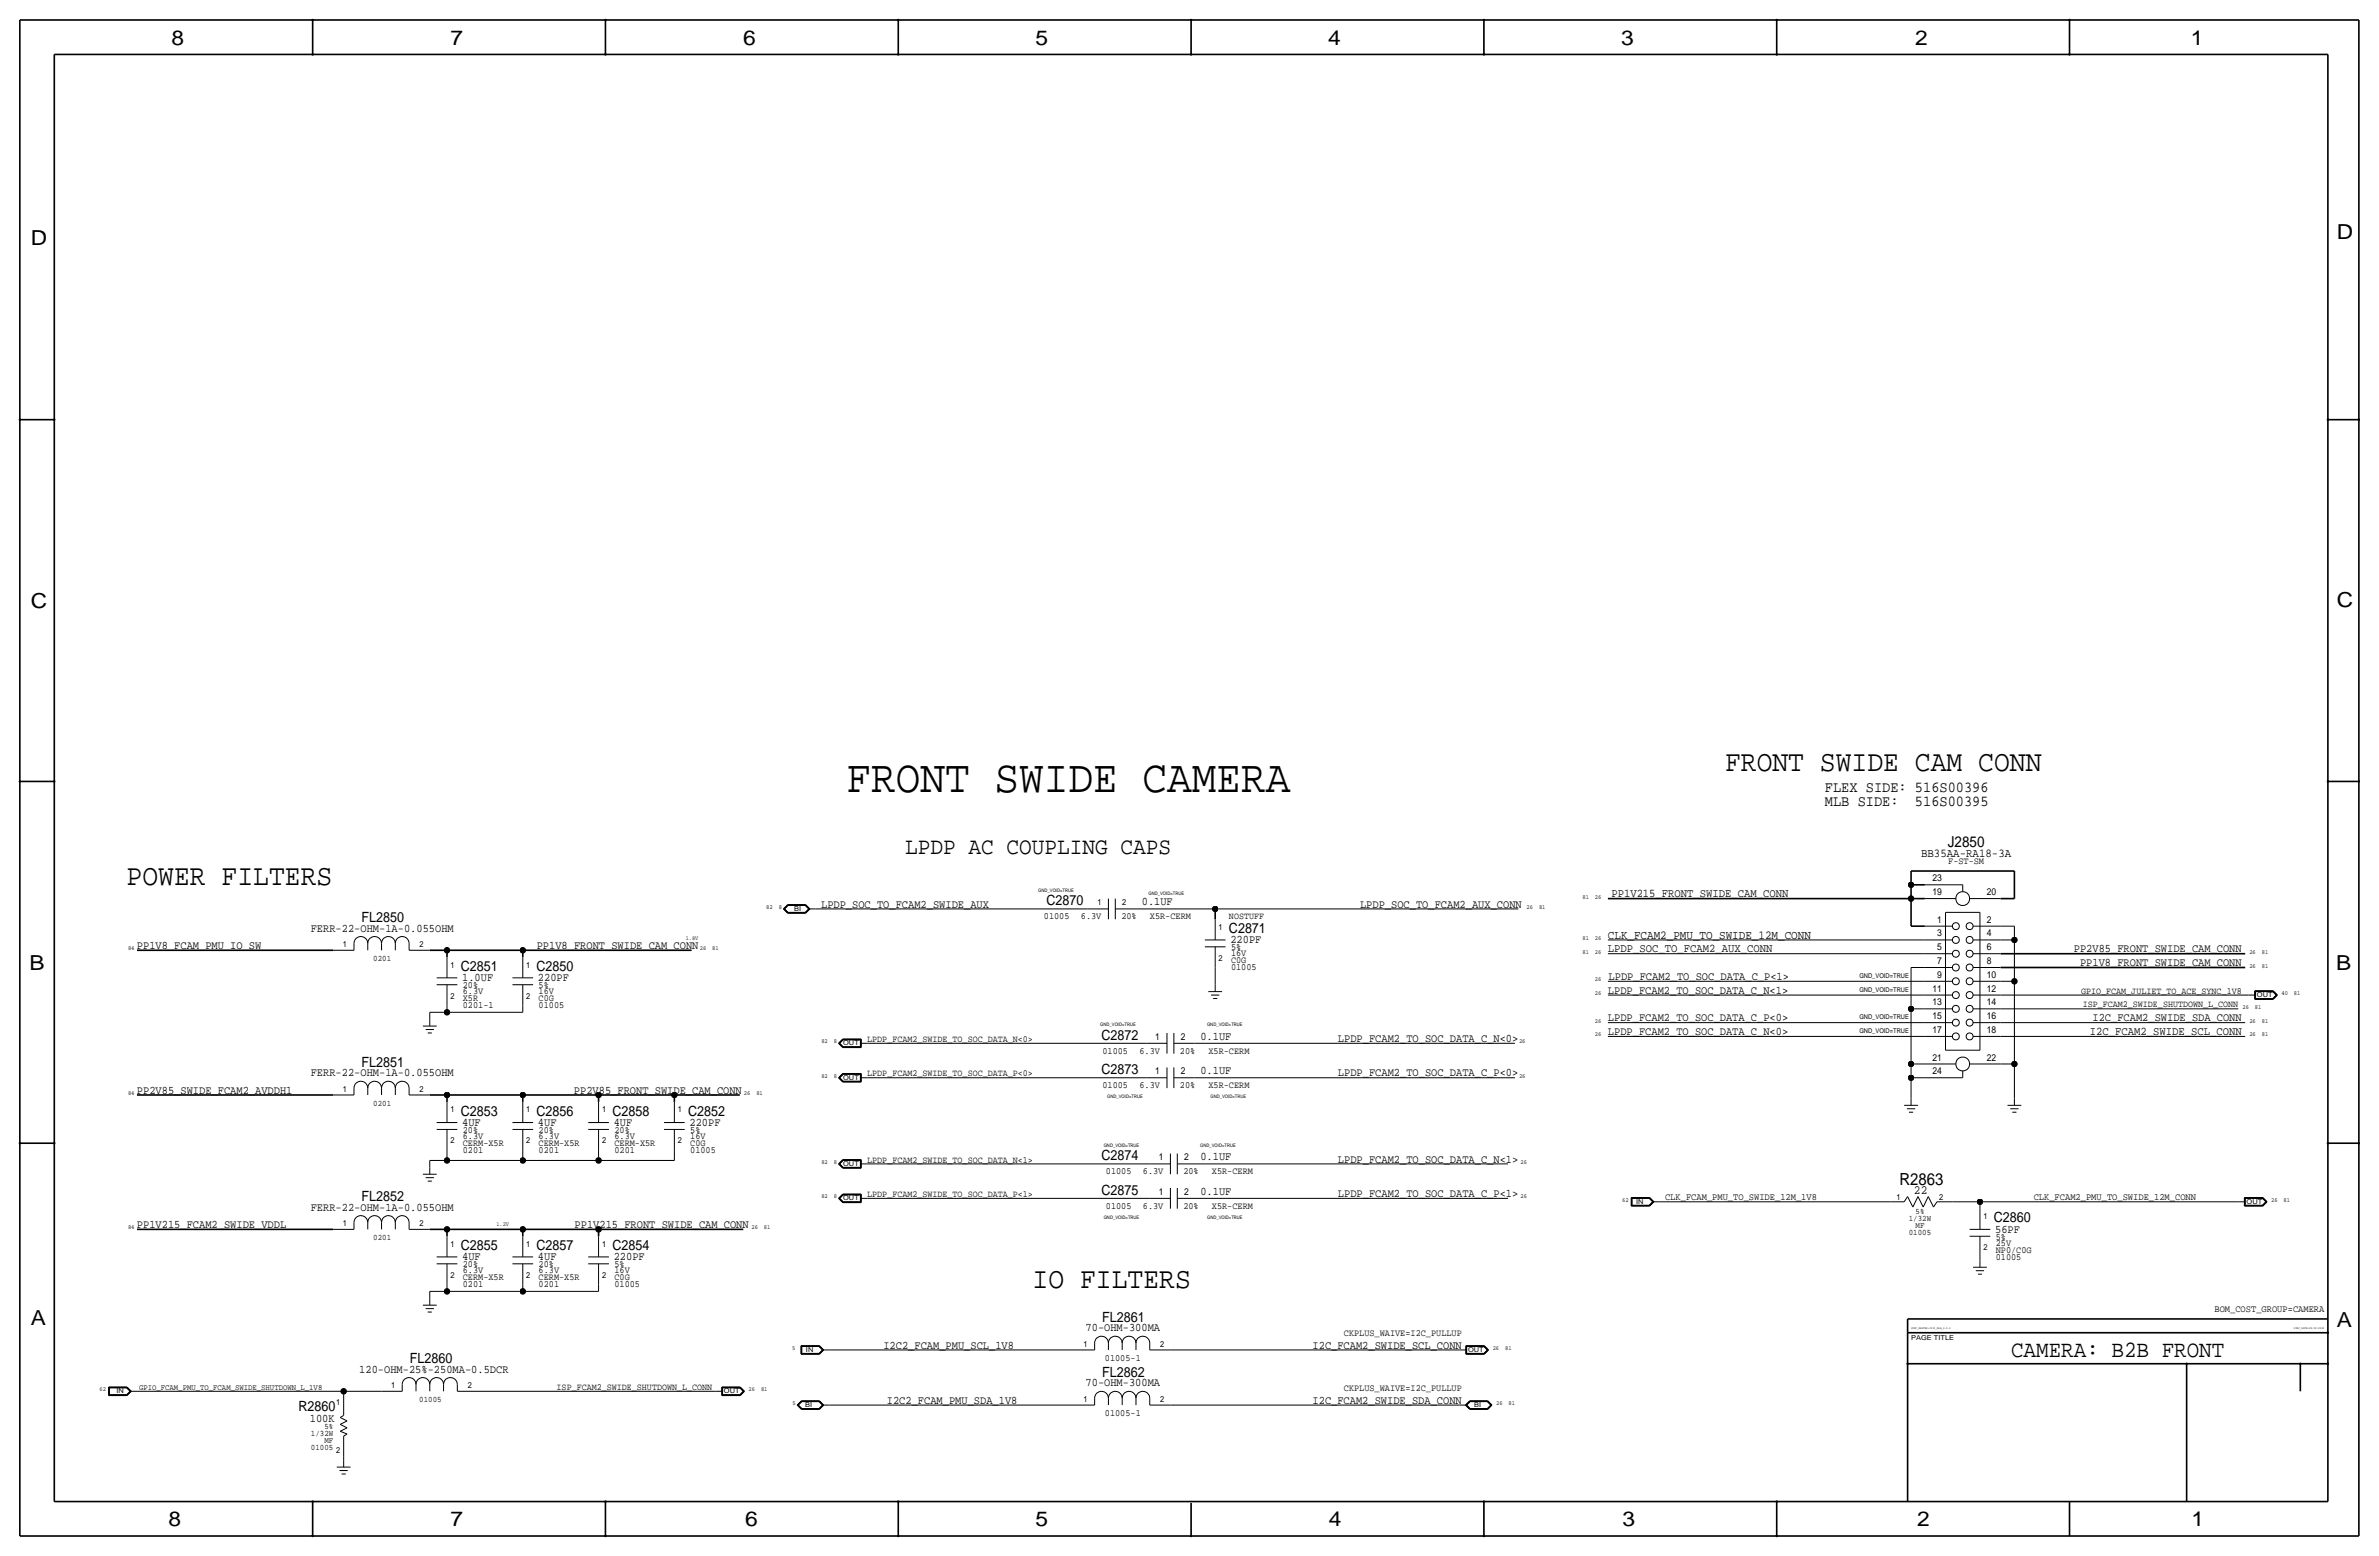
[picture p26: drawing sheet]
<svg xmlns="http://www.w3.org/2000/svg" width="877mm" height="574mm" viewBox="0 0 877 574" stroke-linecap="round" stroke-linejoin="round" font-family="sans-serif">
<defs><g id="words">
<text font-size="17" x="312.1" y="291.8">FRONT SWIDE CAMERA</text>
<g font-size="10.9">
<text x="636" y="284.2">FRONT SWIDE CAM CONN</text>
<text x="46.7" y="326.1">POWER FILTERS</text>
<text x="380.7" y="474.7">IO FILTERS</text>
</g>
<text font-size="8.7" x="333.7" y="314.7">LPDP AC COUPLING CAPS</text>
<text font-size="8.6" x="741.4" y="500.1">CAMERA: B2B FRONT</text>
<g font-size="7.6">
<text x="63.2" y="16.5">8</text>
<text x="166.1" y="16.5">7</text>
<text x="274" y="16.5">6</text>
<text x="381.7" y="16.5">5</text>
<text x="489.7" y="16.5">4</text>
<text x="597.6" y="16.5">3</text>
<text x="706.1" y="16.5">2</text>
<text x="807.7" y="16.5">1</text>
<text x="861.5" y="88.1">D</text>
<text x="11.4" y="90.4">D</text>
<text x="11.4" y="224.3">C</text>
<text x="861.5" y="223.8">C</text>
<text x="10.9" y="357.6">B</text>
<text x="861.3" y="357.4">B</text>
<text x="11.4" y="488.4">A</text>
<text x="861.5" y="489.2">A</text>
<text x="62.2" y="562.6">8</text>
<text x="166.1" y="562.6">7</text>
<text x="274.8" y="562.6">6</text>
<text x="381.7" y="562.6">5</text>
<text x="489.9" y="562.6">4</text>
<text x="598.1" y="562.6">3</text>
<text x="706.8" y="562.6">2</text>
<text x="807.9" y="562.6">1</text>
</g>
<text font-size="6.2" x="700.3" y="436.6">R2863</text>
<g font-size="5.6">
<text x="672.8" y="291.8">FLEX SIDE: 516S00396</text>
<text x="672.8" y="296.9">MLB SIDE:</text>
<text x="706" y="296.9">516S00395</text>
<text x="718.1" y="312.2">J2850</text>
</g>
<g font-size="5.2">
<text x="385.8" y="333.8">C2870</text>
<text x="133.3" y="339.9">FL2850</text>
<text x="453.1" y="343.9">C2871</text>
<text x="169.9" y="357.9">C2851</text>
<text x="197.8" y="357.9">C2850</text>
<text x="406.1" y="383.3">C2872</text>
<text x="133.3" y="393.2">FL2851</text>
<text x="406.1" y="396">C2873</text>
<text x="169.9" y="411.2">C2853</text>
<text x="197.8" y="411.2">C2856</text>
<text x="225.8" y="411.2">C2858</text>
<text x="253.7" y="411.2">C2852</text>
<text x="406.1" y="427.7">C2874</text>
<text x="133.3" y="442.7">FL2852</text>
<text x="406.1" y="440.4">C2875</text>
<text x="735" y="450.6">C2860</text>
<text x="169.9" y="460.8">C2855</text>
<text x="197.8" y="460.8">C2857</text>
<text x="225.8" y="460.8">C2854</text>
<text x="406.4" y="487.2">FL2861</text>
<text x="151.1" y="502.4">FL2860</text>
<text x="406.4" y="507.5">FL2862</text>
<text x="110" y="520.2">R2860</text>
</g>
<text font-size="4.7" x="705.6" y="440.2">22</text>
<text font-size="4.5" x="592.8" y="345.9">CLK_FCAM2_PMU_TO_SWIDE_12M_CONN</text>
<g font-size="4.4">
<text x="708.2" y="316">BB35AA-RA18-3A</text>
<text x="594.1" y="330.7">PP1V215_FRONT_SWIDE_CAM_CONN</text>
<text x="592.8" y="351">LPDP_SOC_TO_FCAM2_AUX_CONN</text>
<text x="770.5" y="381.5">I2C_FCAM2_SWIDE_SCL_CONN</text>
</g>
<g font-size="4.3">
<text x="302.7" y="334.5">LPDP_SOC_TO_FCAM2_SWIDE_AUX</text>
<text x="420.9" y="333.8">0.1UF</text>
<text x="501.4" y="334.5">LPDP_SOC_TO_FCAM2_AUX_CONN</text>
<text x="114.5" y="343.4">FERR-22-OHM-1A-0.055OHM</text>
<text x="453.6" y="347.7">220PF</text>
<text x="50.5" y="349.8">PP1V8_FCAM_PMU_IO_SW</text>
<text x="197.9" y="349.8">PP1V8_FRONT_SWIDE_CAM_CONN</text>
<text x="764.6" y="351">PP2V85_FRONT_SWIDE_CAM_CONN</text>
<text x="766.8" y="356.1">PP1V8_FRONT_SWIDE_CAM_CONN</text>
<text x="170.4" y="361.7">1.0UF</text>
<text x="198.3" y="361.7">220PF</text>
<text x="593" y="361.2">LPDP_FCAM2_TO_SOC_DATA_C_P&lt;1&gt;</text>
<text x="592.8" y="366.3">LPDP_FCAM2_TO_SOC_DATA_C_N&lt;1&gt;</text>
<text x="592.8" y="376.4">LPDP_FCAM2_TO_SOC_DATA_C_P&lt;0&gt;</text>
<text x="771.4" y="376.4">I2C_FCAM2_SWIDE_SDA_CONN</text>
<text x="442.5" y="383.3">0.1UF</text>
<text x="592.8" y="381.5">LPDP_FCAM2_TO_SOC_DATA_C_N&lt;0&gt;</text>
<text x="493.3" y="384">LPDP_FCAM2_TO_SOC_DATA_C_N&lt;0&gt;</text>
<text x="442.5" y="396">0.1UF</text>
<text x="114.5" y="396.7">FERR-22-OHM-1A-0.055OHM</text>
<text x="493.3" y="396.7">LPDP_FCAM2_TO_SOC_DATA_C_P&lt;0&gt;</text>
<text x="50.5" y="403.1">PP2V85_SWIDE_FCAM2_AVDDH1</text>
<text x="211.6" y="403.1">PP2V85_FRONT_SWIDE_CAM_CONN</text>
<text x="170.4" y="415">4UF</text>
<text x="198.3" y="415">4UF</text>
<text x="226.3" y="415">4UF</text>
<text x="254.2" y="415">220PF</text>
<text x="442.5" y="427.7">0.1UF</text>
<text x="493.3" y="428.5">LPDP_FCAM2_TO_SOC_DATA_C_N&lt;1&gt;</text>
<text x="442.5" y="440.4">0.1UF</text>
<text x="493.3" y="441.2">LPDP_FCAM2_TO_SOC_DATA_C_P&lt;1&gt;</text>
<text x="114.5" y="446.3">FERR-22-OHM-1A-0.055OHM</text>
<text x="50.5" y="452.6">PP1V215_FCAM2_SWIDE_VDDL</text>
<text x="211.8" y="452.6">PP1V215_FRONT_SWIDE_CAM_CONN</text>
<text x="735.5" y="454.4">56PF</text>
<text x="170.4" y="464.6">4UF</text>
<text x="198.3" y="464.6">4UF</text>
<text x="226.3" y="464.6">220PF</text>
<text x="400.2" y="490.7">70-OHM-300MA</text>
<text x="325.7" y="497.1">I2C2_FCAM_PMU_SCL_1V8</text>
<text x="483.9" y="497.1">I2C_FCAM2_SWIDE_SCL_CONN</text>
<text x="132.5" y="506">120-OHM-25%-250MA-0.5DCR</text>
<text x="400.2" y="511">70-OHM-300MA</text>
<text x="326.9" y="517.4">I2C2_FCAM_PMU_SDA_1V8</text>
<text x="483.9" y="517.4">I2C_FCAM2_SWIDE_SDA_CONN</text>
<text x="114.2" y="524">100K</text>
</g>
<g font-size="3.6">
<text x="613.9" y="442.5">CLK_FCAM_PMU_TO_SWIDE_12M_1V8</text>
<text x="749.8" y="442.5">CLK_FCAM2_PMU_TO_SWIDE_12M_CONN</text>
<text x="816.4" y="483.6">BOM_COST_GROUP=CAMERA</text>
</g>
<g font-size="3.5">
<text x="718.2" y="318.5">F-ST-SM</text>
<text x="712.5" y="324.9">23</text>
<text x="712.5" y="329.9">19</text>
<text x="732.5" y="329.9">20</text>
<text x="384.9" y="338.8">01005</text>
<text x="398.5" y="338.8">6.3V</text>
<text x="413.4" y="338.8">20%</text>
<text x="423.9" y="338.8">X5R-CERM</text>
<text x="453.1" y="338.8">NOSTUFF</text>
<text x="714.2" y="340.1">1</text>
<text x="732.5" y="340.1">2</text>
<text x="714.2" y="345.2">3</text>
<text x="732.5" y="345.2">4</text>
<text x="453.8" y="350.3">5%</text>
<text x="453.8" y="352.6">16V</text>
<text x="714.2" y="350.3">5</text>
<text x="732.5" y="350.3">6</text>
<text x="453.8" y="357.6">01005</text>
<text x="453.8" y="355.1">C0G</text>
<text x="714.2" y="355.3">7</text>
<text x="732.5" y="355.3">8</text>
<text x="170.6" y="364.2">20%</text>
<text x="198.6" y="364.2">5%</text>
<text x="712.5" y="365.5">11</text>
<text x="714.2" y="360.4">9</text>
<text x="732.5" y="365.5">12</text>
<text x="732.5" y="360.4">10</text>
<text x="170.6" y="369.1">X5R</text>
<text x="170.6" y="371.6">0201-1</text>
<text x="170.6" y="366.5">6.3V</text>
<text x="198.6" y="366.5">16V</text>
<text x="198.6" y="371.6">01005</text>
<text x="198.6" y="369.1">C0G</text>
<text x="712.5" y="370.6">13</text>
<text x="732.5" y="370.6">14</text>
<text x="767.2" y="366.3">GPIO_FCAM_JULIET_TO_ACE_SYNC_1V8</text>
<text x="767.8" y="371.3">ISP_FCAM2_SWIDE_SHUTDOWN_L_CONN</text>
<text x="712.5" y="375.7">15</text>
<text x="732.5" y="375.7">16</text>
<text x="425.9" y="383.3">1</text>
<text x="435.3" y="383.3">2</text>
<text x="712.5" y="380.7">17</text>
<text x="732.5" y="380.7">18</text>
<text x="319.7" y="384">LPDP_FCAM2_SWIDE_TO_SOC_DATA_N&lt;0&gt;</text>
<text x="406.4" y="388.4">01005</text>
<text x="420.1" y="388.4">6.3V</text>
<text x="435" y="388.4">20%</text>
<text x="445.5" y="388.4">X5R-CERM</text>
<text x="425.9" y="396">1</text>
<text x="435.3" y="396">2</text>
<text x="712.5" y="396">24</text>
<text x="712.5" y="390.9">21</text>
<text x="732.5" y="390.9">22</text>
<text x="319.7" y="396.7">LPDP_FCAM2_SWIDE_TO_SOC_DATA_P&lt;0&gt;</text>
<text x="406.4" y="401.1">01005</text>
<text x="420.1" y="401.1">6.3V</text>
<text x="435" y="401.1">20%</text>
<text x="445.5" y="401.1">X5R-CERM</text>
<text x="170.6" y="417.6">20%</text>
<text x="170.6" y="419.9">6.3V</text>
<text x="198.6" y="417.6">20%</text>
<text x="198.6" y="419.9">6.3V</text>
<text x="226.5" y="419.9">6.3V</text>
<text x="226.5" y="417.6">20%</text>
<text x="254.5" y="417.6">5%</text>
<text x="254.5" y="419.9">16V</text>
<text x="170.6" y="422.4">CERM-X5R</text>
<text x="170.6" y="424.9">0201</text>
<text x="198.6" y="424.9">0201</text>
<text x="198.6" y="422.4">CERM-X5R</text>
<text x="226.5" y="424.9">0201</text>
<text x="226.5" y="422.4">CERM-X5R</text>
<text x="254.5" y="424.9">01005</text>
<text x="254.5" y="422.4">C0G</text>
<text x="319.7" y="428.5">LPDP_FCAM2_SWIDE_TO_SOC_DATA_N&lt;1&gt;</text>
<text x="427.2" y="427.7">1</text>
<text x="436.6" y="427.7">2</text>
<text x="407.7" y="432.8">01005</text>
<text x="421.4" y="432.8">6.3V</text>
<text x="436.3" y="432.8">20%</text>
<text x="446.8" y="432.8">X5R-CERM</text>
<text x="319.7" y="441.2">LPDP_FCAM2_SWIDE_TO_SOC_DATA_P&lt;1&gt;</text>
<text x="427.2" y="440.4">1</text>
<text x="436.6" y="440.4">2</text>
<text x="407.7" y="445.5">01005</text>
<text x="421.4" y="445.5">6.3V</text>
<text x="436.3" y="445.5">20%</text>
<text x="446.8" y="445.5">X5R-CERM</text>
<text x="735.8" y="456.9">5%</text>
<text x="735.8" y="461.8">NP0/C0G</text>
<text x="735.8" y="459.2">25V</text>
<text x="170.6" y="467.1">20%</text>
<text x="198.6" y="467.1">20%</text>
<text x="226.5" y="467.1">5%</text>
<text x="735.8" y="464.3">01005</text>
<text x="170.6" y="471.9">CERM-X5R</text>
<text x="170.6" y="469.4">6.3V</text>
<text x="198.6" y="469.4">6.3V</text>
<text x="198.6" y="471.9">CERM-X5R</text>
<text x="226.5" y="471.9">C0G</text>
<text x="226.5" y="469.4">16V</text>
<text x="170.6" y="474.5">0201</text>
<text x="198.6" y="474.5">0201</text>
<text x="226.5" y="474.5">01005</text>
<text x="495.4" y="492.5">CKPLUS_WAIVE=I2C_PULLUP</text>
<text x="407.4" y="501.7">01005-1</text>
<text x="205.2" y="512.3">ISP_FCAM2_SWIDE_SHUTDOWN_L_CONN</text>
<text x="495.4" y="512.8">CKPLUS_WAIVE=I2C_PULLUP</text>
<text x="407.4" y="522">01005-1</text>
</g>
<g font-size="3.1">
<text x="404.6" y="333.8">1</text>
<text x="413.7" y="333.8">2</text>
<text x="449.3" y="342.6">1</text>
<text x="126.4" y="349">1</text>
<text x="154.6" y="349">2</text>
<text x="137.6" y="354.3">0201</text>
<text x="166.1" y="356.6">1</text>
<text x="194" y="356.6">1</text>
<text x="449.3" y="354.1">2</text>
<text x="166.1" y="368">2</text>
<text x="194" y="368">2</text>
<text x="126.4" y="402.3">1</text>
<text x="137.6" y="407.7">0201</text>
<text x="154.6" y="402.3">2</text>
<text x="166.1" y="410">1</text>
<text x="194" y="410">1</text>
<text x="221.9" y="410">1</text>
<text x="249.9" y="410">1</text>
<text x="166.1" y="421.4">2</text>
<text x="194" y="421.4">2</text>
<text x="221.9" y="421.4">2</text>
<text x="249.9" y="421.4">2</text>
<text x="699.2" y="442.2">1</text>
<text x="715" y="442.2">2</text>
<text x="706.2" y="447.5">5%</text>
<text x="731.2" y="449.3">1</text>
<text x="126.4" y="451.9">1</text>
<text x="154.6" y="451.9">2</text>
<text x="703.7" y="450.1">1/32W</text>
<text x="703.7" y="455.2">01005</text>
<text x="706.2" y="452.6">MF</text>
<text x="137.6" y="457.2">0201</text>
<text x="166.1" y="459.5">1</text>
<text x="194" y="459.5">1</text>
<text x="221.9" y="459.5">1</text>
<text x="731.2" y="460.8">2</text>
<text x="166.1" y="470.9">2</text>
<text x="194" y="470.9">2</text>
<text x="221.9" y="470.9">2</text>
<text x="399.5" y="496.3">1</text>
<text x="427.7" y="496.3">2</text>
<text x="144.2" y="511.6">1</text>
<text x="172.4" y="511.6">2</text>
<text x="123.9" y="517.9">1</text>
<text x="154.6" y="516.9">01005</text>
<text x="399.5" y="516.6">1</text>
<text x="427.7" y="516.6">2</text>
<text x="119.6" y="526.8">5%</text>
<text x="114.6" y="529.3">1/32W</text>
<text x="119.6" y="531.9">MF</text>
<text x="114.6" y="534.4">01005</text>
<text x="123.9" y="535.7">2</text>
</g>
<text font-size="3" x="51.3" y="512.3">GPIO_FCAM_PMU_TO_FCAM_SWIDE_SHUTDOWN_L_1V8</text>
<g font-size="2.5">
<text x="292.8" y="335.8">BI</text>
<text x="832.1" y="367.5">OUT</text>
<text x="310.8" y="385.3">OUT</text>
<text x="310.8" y="398">OUT</text>
<text x="310.8" y="429.8">OUT</text>
<text x="310.8" y="442.5">OUT</text>
<text x="603.2" y="443.7">IN</text>
<text x="828.2" y="443.7">OUT</text>
<text x="704.5" y="493.8">PAGE TITLE</text>
<text x="297.1" y="498.3">IN</text>
<text x="541.2" y="498.3">OUT</text>
<text x="42.9" y="513.6">IN</text>
<text x="266.9" y="513.6">OUT</text>
<text x="296.9" y="518.7">BI</text>
<text x="543.5" y="518.7">BI</text>
</g>
<g font-size="2.4">
<text x="685.5" y="365.5">GND_VOID=TRUE</text>
<text x="685.5" y="360.4">GND_VOID=TRUE</text>
<text x="685.5" y="375.7">GND_VOID=TRUE</text>
<text x="685.5" y="380.7">GND_VOID=TRUE</text>
</g>
<g font-size="2.3">
<text x="282.5" y="335">82</text>
<text x="287.1" y="335">8</text>
<text x="562.8" y="335">26</text>
<text x="567.4" y="335">81</text>
<text x="583.4" y="331.2">81</text>
<text x="588" y="331.2">26</text>
<text x="583.4" y="346.5">81</text>
<text x="588" y="346.5">26</text>
<text x="47.2" y="350.3">84</text>
<text x="258" y="350.3">26</text>
<text x="262.6" y="350.3">81</text>
<text x="583.4" y="351.5">81</text>
<text x="588" y="351.5">26</text>
<text x="829.3" y="351.5">26</text>
<text x="833.8" y="351.5">81</text>
<text x="829.3" y="356.6">26</text>
<text x="833.8" y="356.6">81</text>
<text x="588" y="361.7">26</text>
<text x="588" y="366.8">26</text>
<text x="826.7" y="371.9">26</text>
<text x="831.3" y="371.9">81</text>
<text x="841.1" y="366.8">40</text>
<text x="845.7" y="366.8">81</text>
<text x="588" y="376.9">26</text>
<text x="829.3" y="376.9">26</text>
<text x="833.8" y="376.9">81</text>
<text x="588" y="382">26</text>
<text x="829.3" y="382">26</text>
<text x="833.8" y="382">81</text>
<text x="302.8" y="384.6">82</text>
<text x="307.4" y="384.6">8</text>
<text x="560" y="384.6">26</text>
<text x="302.8" y="397.3">82</text>
<text x="307.4" y="397.3">8</text>
<text x="560" y="397.3">26</text>
<text x="47.2" y="403.6">84</text>
<text x="274.3" y="403.6">26</text>
<text x="278.8" y="403.6">81</text>
<text x="302.8" y="429">82</text>
<text x="307.4" y="429">8</text>
<text x="560.5" y="429">26</text>
<text x="302.8" y="441.7">82</text>
<text x="307.4" y="441.7">8</text>
<text x="560.5" y="441.7">26</text>
<text x="598.1" y="443">62</text>
<text x="837.3" y="443">26</text>
<text x="841.9" y="443">81</text>
<text x="47.2" y="453.1">84</text>
<text x="277.1" y="453.1">26</text>
<text x="281.6" y="453.1">81</text>
<text x="292" y="497.6">5</text>
<text x="550.3" y="497.6">26</text>
<text x="554.9" y="497.6">81</text>
<text x="36.7" y="512.8">62</text>
<text x="276" y="512.8">26</text>
<text x="280.6" y="512.8">81</text>
<text x="292.1" y="517.9">5</text>
<text x="551.6" y="517.9">26</text>
<text x="556.2" y="517.9">81</text>
</g>
<g font-size="2.2">
<text x="252.8" y="346.5">1.8V</text>
<text x="183" y="451.9">1.2V</text>
</g>
<g font-size="1.7">
<text x="382.8" y="328.7">GND_VOID=TRUE</text>
<text x="423.4" y="329.9">GND_VOID=TRUE</text>
<text x="405.6" y="378.2">GND_VOID=TRUE</text>
<text x="445" y="378.2">GND_VOID=TRUE</text>
<text x="408.2" y="404.9">GND_VOID=TRUE</text>
<text x="446.3" y="404.9">GND_VOID=TRUE</text>
<text x="406.9" y="422.7">GND_VOID=TRUE</text>
<text x="442.5" y="422.7">GND_VOID=TRUE</text>
<text x="406.9" y="449.3">GND_VOID=TRUE</text>
<text x="445" y="449.3">GND_VOID=TRUE</text>
</g>
<g font-size="1.1">
<text x="704.5" y="490">SYNC_MASTER=J518_MLB_4.0.2</text>
<text x="845.7" y="490">SYNC_DATE=08/20/2020</text>
</g>
</g></defs>
<g fill="none" stroke="#000" stroke-width=".6">
<path d="M7.3 7.4v558.8zM7.3 7.4h862.3zM115.3 7.4v12.7zM223.2 7.4v12.7zM331.2 7.4v12.7zM439.1 7.4v12.7zM547.1 7.4v12.7zM655 7.4v12.7zM763 7.4v12.7zM869.6 7.4v558.8zM20 20.1v533.4zM20 20.1h838.2z"/>
<path d="M858.2 20.1v533.4zM7.3 154.7h12.7zM858.2 154.7h11.4zM7.3 288h12.7zM858.2 288h11.4zM448 335v3.8zM592.8 331.2h111.7zM704.5 331.2v10.2zM704.5 331.2h5.1zM704.5 326.1v5.1zM704.5 326.1h5.1zM704.5 321.1v5z"/>
<path d="M704.5 321.1h38.1zM737.6 331.2h5zM742.6 321.1v10.1zM50.5 350.3h72.4zM158.4 350.3h6.4zM164.8 350.3h27.9zM164.8 350.3v2.5zM192.7 350.3v2.5zM192.7 350.3h62.3zM704.5 341.4h5.1zM737.6 351.5h90.1zM737.6 356.6h90.1z"/>
<path d="M50.5 403.6h72.4zM158.4 403.6h6.4zM164.8 403.6h27.9zM164.8 403.6v2.5zM192.7 403.6h28zM192.7 403.6v2.5zM220.7 403.6h27.9zM220.7 403.6v2.5zM248.6 403.6v2.5zM248.6 403.6h24.1zM7.3 421.4h12.7zM858.2 421.4h11.4z"/>
<path d="M50.5 453.1h72.4zM158.4 453.1h6.4zM164.8 453.1h27.9zM164.8 453.1v2.6zM192.7 453.1v2.6zM192.7 453.1h28zM220.7 453.1h53.3zM220.7 453.1v2.6zM703.3 486.2h154.9zM703.3 486.2v5zM703.3 491.2h154.9zM703.3 491.2v62.3z"/>
<path d="M703.3 502.7h154.9zM806.1 502.7v50.8zM848.1 502.7v10.1zM20 553.5h838.2zM115.3 553.5v12.7zM223.2 553.5v12.7zM331.2 553.5v12.7zM439.1 554v12.2zM547.1 553.5v12.7zM655 553.5v12.7zM763 553.5v12.7zM7.3 566.2h862.3z"/>
</g>
<g fill="none" stroke="#000" stroke-width=".37">
<path d="M288.8 335l1.6 1.6zM288.8 335l1.6-1.5zM289 335l1.4 1.5zM289 335l1.4-1.4zM289.1 335l1.4 1.4zM289.1 335l1.4-1.3zM289.3 335l1.2 1.3zM289.3 335l1.2-1.2zM290.4 336.6h6.6zM290.4 333.5h6.6zM290.4 336.5h6.6zM290.4 333.6h6.6z"/>
<path d="M290.5 336.4h6.4zM290.5 333.7h6.4zM290.5 336.3h6.4zM290.5 333.8h6.4zM296.9 333.8l1.2 1.2zM296.9 333.7l1.4 1.3zM297 333.6l1.4 1.4zM297 336.5l1.4-1.5zM297 333.5l1.6 1.5zM297 336.6l1.6-1.6zM298.1 335l-1.2 1.3zM298.1 335h2.6z"/>
<path d="M298.3 335l-1.4 1.4zM300.7 335h100.3zM401 335h7.6zM408.6 331.2v7.6zM411.2 335h7.6zM411.2 331.2v7.6zM418.8 335h29.2zM448 335h111.8zM448 338.8v7.7zM709.6 331.2h11.5zM709.6 326.1h14zM717.2 336.3h12.7z"/>
<path d="M717.2 336.3v50.8zM723.6 326.1v2.6zM726.1 331.2h11.5zM729.9 336.3v50.8zM122.9 350.3h7.6zM130.5 347.7v2.6zM130.5 347.7a2.54 2.54 0 0 1 2.5-2.5 2.54 2.54 0 0 1 2.6 2.5 2.54 2.54 0 0 1 2.5-2.5 2.54 2.54 0 0 1 2.6 2.5 2.54 2.54 0 0 1 2.5-2.5 2.54 2.54 0 0 1 2.5 2.5 2.54 2.54 0 0 1 2.6-2.5 2.54 2.54 0 0 1 2.5 2.5M135.6 347.7v2.6zM140.7 347.7v2.6zM145.7 347.7v2.6zM150.8 347.7v2.6zM150.8 350.3h7.6z"/>
<path d="M164.8 352.8v7.6zM192.7 352.8v7.6zM444.2 346.5h7.6zM444.2 349h7.6zM448 356.6v6.4zM448 349v7.6zM592.8 346.5h116.8zM592.8 351.5h116.8zM704.5 356.6v15.3zM704.5 356.6h5.1zM709.6 346.5h10.2zM709.6 356.6h10.2z"/>
<path d="M709.6 351.5h10.2zM709.6 341.4h10.2zM727.4 356.6h10.2zM727.4 341.4h10.2zM727.4 346.5h10.2zM727.4 351.5h10.2zM737.6 346.5h5zM737.6 341.4h5zM742.6 346.5v15.2zM742.6 341.4v5.1zM155.9 378.2h5.1zM156.9 379.5h3.1z"/>
<path d="M158.4 373.1v2.6zM158.4 373.1h6.4zM158.4 375.7v2.5zM161 360.4h7.6zM161 363h7.6zM164.8 373.1h27.9zM164.8 370.6v2.5zM164.8 363v7.6zM188.9 360.4h7.6zM188.9 363h7.6zM192.7 370.6v2.5zM192.7 363v7.6z"/>
<path d="M445.5 365.5h5zM446.5 366.8h3zM447.2 368h1.6zM448 363v2.5zM592.8 361.7h116.8zM592.8 376.9h116.8zM592.8 366.8h116.8zM704.5 371.9v20.3zM704.5 371.9h5.1zM709.6 371.9h10.2zM709.6 366.8h10.2zM709.6 376.9h10.2z"/>
<path d="M709.6 361.7h10.2zM727.4 366.8h10.2zM727.4 371.9h10.2zM727.4 376.9h10.2zM727.4 361.7h10.2zM737.6 361.7h5zM737.6 366.8h91.4zM737.6 371.9h87.6zM737.6 376.9h90.1zM742.6 361.7v30.5zM829 366.8h2.5zM831.2 365.2h6.8z"/>
<path d="M831.2 368.4h6.8zM831.2 365.2v3.2zM831.3 365.3h6.7zM831.3 365.3v2.9zM831.3 368.2h6.7zM831.4 365.4h6.5zM831.4 365.4v2.7zM831.4 368.1h6.5zM831.5 365.5h6.4zM831.5 365.5v2.5zM831.5 368h6.4zM837.9 365.5l1.3 1.3z"/>
<path d="M837.9 368l1.3-1.2zM837.9 365.4l1.4 1.4zM837.9 368.1l1.4-1.3zM838 365.3l1.5 1.5zM838 368.2l1.5-1.4zM838 365.2l1.6 1.6zM839.6 366.8l-1.6 1.6zM157.7 380.7h1.5zM309.1 384.6l1.6-1.6zM309.1 384.6l1.6 1.5zM309.1 397.3l1.6 1.5zM309.3 384.6l1.4 1.4z"/>
<path d="M309.3 384.6l1.4-1.5zM309.3 397.3l1.4 1.4zM309.3 397.3l1.4-1.5zM309.4 384.6l1.4-1.4zM309.4 384.6l1.4 1.3zM309.4 397.3l1.4-1.4zM309.4 397.3l1.4 1.3zM309.6 384.6l1.2 1.2zM309.6 397.3l1.2 1.2zM310.7 383h6.8zM310.7 386.1h6.8zM310.7 395.7l-1.6 1.6z"/>
<path d="M310.7 395.7h6.8zM310.7 398.8h6.8zM310.7 383.1h6.7zM310.7 386h6.7zM310.7 395.8h6.7zM310.7 398.7h6.7zM310.8 383.2h6.5zM310.8 385.9h6.5zM310.8 395.9h6.5zM310.8 398.6h6.5zM310.8 383.3l-1.2 1.3zM310.8 383.3h6.4z"/>
<path d="M310.8 385.8h6.4zM310.8 396l-1.2 1.3zM310.8 396h6.4zM310.8 398.5h6.4zM317.2 384.6h2.5zM317.2 383.3v2.5zM317.2 397.3h2.5zM317.2 396v2.5zM317.3 383.2v2.7zM317.3 395.9v2.7zM317.4 383.1v2.9zM317.4 395.8v2.9z"/>
<path d="M317.5 383v3.1zM317.5 395.7v3.1zM319.7 384.6h102.9zM319.7 397.3h102.9zM422.6 397.3h7.6zM422.6 384.6h7.6zM430.2 393.4v7.7zM430.2 380.7v7.7zM432.8 397.3h7.6zM432.8 393.4v7.7zM432.8 384.6h7.6zM432.8 380.7v7.7z"/>
<path d="M440.4 397.3h118.1zM440.4 384.6h118.1zM592.8 382h116.8zM704.5 397.3v7.6zM704.5 392.2v5.1zM704.5 397.3h5.1zM704.5 392.2h5.1zM709.6 392.2h11.5zM709.6 382h10.2zM709.6 397.3h14zM717.2 387.1h12.7zM723.6 394.7v2.6z"/>
<path d="M726.1 392.2h11.5zM727.4 382h10.2zM737.6 392.2h5zM737.6 382h90.1zM742.6 392.2v12.7zM122.9 403.6h7.6zM130.5 401.1v2.5zM130.5 401.1a2.54 2.54 0 0 1 2.5-2.6 2.54 2.54 0 0 1 2.6 2.6 2.54 2.54 0 0 1 2.5-2.6 2.54 2.54 0 0 1 2.6 2.6 2.54 2.54 0 0 1 2.5-2.6 2.54 2.54 0 0 1 2.5 2.6 2.54 2.54 0 0 1 2.6-2.6 2.54 2.54 0 0 1 2.5 2.6M135.6 401.1v2.5zM140.7 401.1v2.5zM145.7 401.1v2.5zM150.8 401.1v2.5z"/>
<path d="M150.8 403.6h7.6zM161 413.8h7.6zM161 416.3h7.6zM164.8 406.1v7.7zM164.8 416.3v7.6zM188.9 413.8h7.6zM188.9 416.3h7.6zM192.7 406.1v7.7zM192.7 416.3v7.6zM216.9 413.8h7.6zM216.9 416.3h7.6zM220.7 406.1v7.7z"/>
<path d="M220.7 416.3v7.6zM244.8 413.8h7.6zM244.8 416.3h7.6zM248.6 406.1v7.7zM248.6 416.3v7.6zM702 407.4h5.1zM703 408.7h3.1zM703.8 410h1.5zM704.5 404.9v2.5zM740.1 407.4h5.1zM741.1 408.7h3.1zM741.9 410h1.5z"/>
<path d="M742.6 404.9v2.5zM155.9 432.8h5.1zM156.9 434.1h3.1zM157.7 435.4h1.5zM158.4 427.7v2.6zM158.4 427.7h6.4zM158.4 430.3v2.5zM164.8 427.7h27.9zM164.8 423.9v3.8zM192.7 427.7h28zM192.7 423.9v3.8zM220.7 427.7h27.9z"/>
<path d="M220.7 423.9v3.8zM248.6 423.9v3.8zM309.1 429l1.6 1.6zM309.3 429l1.4 1.5zM309.3 429l1.4-1.5zM309.4 429l1.4-1.4zM309.4 429l1.4 1.4zM309.6 429l1.2 1.3zM310.7 427.4l-1.6 1.6zM310.7 427.4h6.8zM310.7 430.6h6.8zM310.7 427.5h6.7z"/>
<path d="M310.7 430.5h6.7zM310.8 427.6h6.5zM310.8 430.4h6.5zM310.8 427.7l-1.2 1.3zM310.8 427.7h6.4zM310.8 430.3h6.4zM317.2 429h2.5zM317.2 427.7v2.6zM317.3 427.6v2.8zM317.4 427.5v3zM317.5 427.4v3.2zM319.7 429h104.2z"/>
<path d="M423.9 429h7.6zM431.5 437.9v7.6zM431.5 425.2v7.6zM434 437.9v7.6zM434 429h7.7zM434 425.2v7.6zM441.7 429h114.3zM122.9 453.1h7.6zM130.5 450.6v2.5zM130.5 450.6a2.54 2.54 0 0 1 2.5-2.5 2.54 2.54 0 0 1 2.6 2.5 2.54 2.54 0 0 1 2.5-2.5 2.54 2.54 0 0 1 2.6 2.5 2.54 2.54 0 0 1 2.5-2.5 2.54 2.54 0 0 1 2.5 2.5 2.54 2.54 0 0 1 2.6-2.5 2.54 2.54 0 0 1 2.5 2.5M135.6 450.6v2.5zM140.7 450.6v2.5z"/>
<path d="M145.7 450.6v2.5zM150.8 450.6v2.5zM150.8 453.1h7.6zM164.8 455.7v7.6zM192.7 455.7v7.6zM220.7 455.7v7.6zM309.1 441.7l1.6 1.6zM309.3 441.7l1.4 1.5zM309.3 441.7l1.4-1.5zM309.4 441.7l1.4-1.4zM309.4 441.7l1.4 1.4zM309.6 441.7l1.2 1.3z"/>
<path d="M310.7 440.1l-1.6 1.6zM310.7 440.1h6.8zM310.7 443.3h6.8zM310.7 440.2h6.7zM310.7 443.2h6.7zM310.8 440.3h6.5zM310.8 443.1h6.5zM310.8 440.4l-1.2 1.3zM310.8 440.4h6.4zM310.8 443h6.4zM317.2 441.7h2.5zM317.2 440.4v2.6z"/>
<path d="M317.3 440.3v2.8zM317.4 440.2v3zM317.5 440.1v3.2zM319.7 441.7h104.2zM423.9 441.7h7.6zM434 441.7h7.7zM441.7 441.7h114.3zM601.4 441.4v3.2zM601.4 444.6h6.8zM601.4 441.4h6.8zM601.5 441.5h6.6zM601.5 441.5v2.9z"/>
<path d="M601.5 444.4h6.6zM601.6 441.6h6.5zM601.6 441.6v2.7zM601.6 444.3h6.5zM601.7 441.7h6.3zM601.7 441.7v2.5zM601.7 444.2h6.3zM608 441.7l1.3 1.3zM608 444.2l1.3-1.2zM608.1 441.6l1.3 1.4zM608.1 444.3l1.3-1.3zM608.1 441.5l1.5 1.5z"/>
<path d="M608.1 444.4l1.5-1.4zM608.2 441.4l1.6 1.6zM609.3 443h2.5zM609.8 443l-1.6 1.6zM611.8 443h85.1zM696.9 443h5.1zM703.3 441l-1.3 2zM703.3 441l1.9 3.9zM707.1 441l-1.9 3.9zM707.1 441l1.9 3.9zM710.9 441l1.9 3.9zM710.9 441l-1.9 3.9z"/>
<path d="M714.1 443h5.7zM714.1 443l-1.3 1.9zM719.8 443h10.1zM726.1 453.1h7.7zM726.1 455.7h7.7zM729.9 443h95.3zM729.9 443v2.5zM729.9 445.5v7.6zM729.9 455.7v7.6zM825.2 443h2.5zM827.4 441.4h6.8zM827.4 444.6h6.8z"/>
<path d="M827.4 441.4v3.2zM827.5 441.5h6.7zM827.5 441.5v2.9zM827.5 444.4h6.7zM827.6 441.6h6.5zM827.6 441.6v2.7zM827.6 444.3h6.5zM827.7 441.7h6.4zM827.7 441.7v2.5zM827.7 444.2h6.4zM834.1 441.7l1.3 1.3zM834.1 441.6l1.4 1.4z"/>
<path d="M834.1 444.3l1.4-1.3zM834.2 441.5l1.5 1.5zM834.2 444.4l1.5-1.4zM834.2 441.4l1.6 1.6zM835.4 443l-1.3 1.2zM835.8 443l-1.6 1.6zM158.4 476v2.5zM158.4 476h6.4zM158.4 478.5v2.6zM161 463.3h7.6zM161 465.8h7.6zM164.8 476h27.9z"/>
<path d="M164.8 473.5v2.5zM164.8 465.8v7.7zM188.9 463.3h7.6zM188.9 465.8h7.6zM192.7 476h28zM192.7 473.5v2.5zM192.7 465.8v7.7zM216.9 463.3h7.6zM216.9 465.8h7.6zM220.7 473.5v2.5zM220.7 465.8v7.7zM727.4 467.1h5.1z"/>
<path d="M728.4 468.4h3.1zM729.2 469.6h1.5zM729.9 463.3v1.3zM729.9 464.6v2.5zM155.9 481.1h5.1zM156.9 482.3h3.1zM157.7 483.6h1.5zM295.3 496v3.2zM295.3 499.2h6.8zM295.3 496h6.8zM295.4 496.1h6.7zM295.4 496.1v3z"/>
<path d="M295.4 499.1h6.7zM295.5 496.2h6.5zM295.5 496.2v2.8zM295.5 499h6.5zM295.6 496.3h6.4zM295.6 496.3v2.6zM295.6 498.9h6.4zM302 496.3l1.2 1.3zM302 498.9l1.2-1.3zM302 496.2l1.4 1.4zM302 499l1.4-1.4zM302.1 496.1l1.4 1.5z"/>
<path d="M302.1 499.1l1.4-1.5zM302.1 496l1.6 1.6zM303.2 497.6h2.6zM303.7 497.6l-1.6 1.6zM305.8 497.6h90.1zM395.9 497.6h7.7zM403.6 495v2.6zM403.6 495a2.54 2.54 0 0 1 2.5-2.5 2.54 2.54 0 0 1 2.5 2.5 2.54 2.54 0 0 1 2.6-2.5 2.54 2.54 0 0 1 2.5 2.5 2.54 2.54 0 0 1 2.6-2.5 2.54 2.54 0 0 1 2.5 2.5 2.54 2.54 0 0 1 2.5-2.5 2.54 2.54 0 0 1 2.6 2.5M408.6 495v2.6zM413.7 495v2.6zM418.8 495v2.6zM423.9 497.6h7.6z"/>
<path d="M423.9 495v2.6zM431.5 497.6h106.7zM538.2 497.6h2.5zM540.4 496h6.8zM540.4 499.2h6.8zM540.4 496v3.2zM540.5 496.1h6.7zM540.5 496.1v3zM540.5 499.1h6.7zM540.6 496.2h6.5zM540.6 496.2v2.8zM540.6 499h6.5z"/>
<path d="M540.7 496.3h6.4zM540.7 496.3v2.6zM540.7 498.9h6.4zM547.1 496.3l1.2 1.3zM547.1 496.2l1.4 1.4zM547.1 499l1.4-1.4zM547.2 496.1l1.4 1.5zM547.2 499.1l1.4-1.5zM547.2 496l1.6 1.6zM548.3 497.6l-1.2 1.3zM548.8 497.6l-1.6 1.6zM40 511.3h6.8z"/>
<path d="M40 511.3v3.1zM40 514.4h6.8zM40.1 511.4h6.7zM40.1 511.4v2.9zM40.1 514.3h6.7zM40.2 511.5h6.5zM40.2 511.5v2.7zM40.2 514.2h6.5zM40.3 511.6h6.4zM40.3 511.6v2.5zM40.3 514.1h6.4zM46.7 511.6l1.3 1.2z"/>
<path d="M46.7 514.1l1.3-1.3zM46.7 511.5l1.4 1.3zM46.7 514.2l1.4-1.4zM46.8 511.4l1.5 1.4zM46.8 514.3l1.5-1.5zM46.8 511.3l1.6 1.5zM48 512.8h2.5zM48.4 512.8l-1.6 1.6zM50.5 512.8h76.2zM126.7 512.8v1.3zM126.7 512.8h14zM126.7 514.1v7.6z"/>
<path d="M140.7 512.8h7.6zM148.3 510.3v2.5zM148.3 510.3a2.54 2.54 0 0 1 2.5-2.5 2.54 2.54 0 0 1 2.6 2.5 2.54 2.54 0 0 1 2.5-2.5 2.54 2.54 0 0 1 2.5 2.5 2.54 2.54 0 0 1 2.6-2.5 2.54 2.54 0 0 1 2.5 2.5 2.54 2.54 0 0 1 2.6-2.5 2.54 2.54 0 0 1 2.5 2.5M153.4 510.3v2.5zM158.4 510.3v2.5zM163.5 510.3v2.5zM168.6 512.8h7.6zM168.6 510.3v2.5zM176.2 512.8h87.7zM263.9 512.8h2.5zM266.1 511.3h6.8zM266.1 514.4h6.8z"/>
<path d="M266.1 511.3v3.1zM266.2 511.4h6.6zM266.2 511.4v2.9zM266.2 514.3h6.6zM266.3 511.5h6.5zM266.3 511.5v2.7zM266.3 514.2h6.5zM266.4 511.6h6.3zM266.4 511.6v2.5zM266.4 514.1h6.3zM272.7 511.6l1.3 1.2zM272.7 514.1l1.3-1.3z"/>
<path d="M272.8 511.5l1.4 1.3zM272.8 514.2l1.4-1.4zM272.8 511.4l1.5 1.4zM272.9 511.3l1.6 1.5zM274.3 512.8l-1.5 1.5zM274.5 512.8l-1.6 1.6zM293.9 517.9l1.6-1.6zM293.9 517.9l1.6 1.6zM294 517.9l1.5-1.5zM294 517.9l1.5 1.5zM294.2 517.9l1.4-1.4zM294.2 517.9l1.4 1.4z"/>
<path d="M294.3 517.9l1.3 1.3zM295.5 519.5h6.6zM295.5 516.3h6.6zM295.5 519.4h6.6zM295.5 516.4h6.6zM295.6 519.3h6.4zM295.6 516.5h6.4zM295.6 516.6l-1.3 1.3zM295.6 519.2h6.4zM295.6 516.6h6.4zM302 519.2l1.2-1.3zM302 516.6l1.2 1.3z"/>
<path d="M302 519.3l1.4-1.4zM302 516.5l1.4 1.4zM302.1 519.4l1.4-1.5zM302.1 516.4l1.4 1.5zM302.1 519.5l1.6-1.6zM302.1 516.3l1.6 1.6zM303.2 517.9h2.6zM305.8 517.9h90.1zM395.9 517.9h7.7zM403.6 515.4v2.5zM403.6 515.4a2.54 2.54 0 0 1 2.5-2.6 2.54 2.54 0 0 1 2.5 2.6 2.54 2.54 0 0 1 2.6-2.6 2.54 2.54 0 0 1 2.5 2.6 2.54 2.54 0 0 1 2.6-2.6 2.54 2.54 0 0 1 2.5 2.6 2.54 2.54 0 0 1 2.5-2.6 2.54 2.54 0 0 1 2.6 2.6M408.6 515.4v2.5z"/>
<path d="M413.7 515.4v2.5zM418.8 515.4v2.5zM423.9 517.9h7.6zM423.9 515.4v2.5zM431.5 517.9h106.7zM538.2 517.9h2.5zM540.3 517.9l1.5 1.6zM540.4 517.9l1.5-1.5zM540.4 517.9l1.5 1.5zM540.6 517.9l1.3-1.4zM540.6 517.9l1.3 1.4zM540.7 517.9l1.3 1.3z"/>
<path d="M541.8 516.3l-1.5 1.6zM541.8 519.5h6.7zM541.8 516.3h6.7zM541.9 519.4h6.5zM541.9 516.4h6.5zM541.9 519.3h6.5zM541.9 516.5h6.5zM542 516.6l-1.3 1.3zM542 519.2h6.3zM542 516.6h6.3zM548.3 516.6l1.3 1.3zM548.4 519.3l1.4-1.4z"/>
<path d="M548.4 516.5l1.4 1.4zM548.4 519.4l1.5-1.5zM548.4 516.4l1.5 1.5zM548.5 516.3l1.6 1.6zM549.6 517.9l-1.3 1.3zM550.1 517.9l-1.6 1.6zM125.4 527.6l2.6 1zM125.4 527.6l2.6-1.3zM125.4 525l2.6 1.3zM125.4 525l2.6-1.3zM125.4 522.5l1.3-.8zM125.4 522.5l2.6 1.2z"/>
<path d="M126.7 537v1.2zM126.7 538.2v2.6zM126.7 529.3v7.7zM126.7 529.3l1.3-.7zM124.2 540.8h5zM125.2 542h3zM125.9 543.3h1.6z"/>
<circle cx="723.6" cy="331.2" r="2.56"/>
<circle cx="721.1" cy="341.4" r="1.28"/>
<circle cx="721.1" cy="346.5" r="1.28"/>
<circle cx="721.1" cy="351.5" r="1.28"/>
<circle cx="721.1" cy="356.6" r="1.28"/>
<circle cx="726.1" cy="351.5" r="1.28"/>
<circle cx="726.1" cy="346.5" r="1.28"/>
<circle cx="726.1" cy="341.4" r="1.28"/>
<circle cx="726.1" cy="356.6" r="1.28"/>
<circle cx="721.1" cy="361.7" r="1.28"/>
<circle cx="721.1" cy="366.8" r="1.28"/>
<circle cx="721.1" cy="376.9" r="1.28"/>
<circle cx="721.1" cy="371.9" r="1.28"/>
<circle cx="726.1" cy="361.7" r="1.28"/>
<circle cx="726.1" cy="371.9" r="1.28"/>
<circle cx="726.1" cy="376.9" r="1.28"/>
<circle cx="726.1" cy="366.8" r="1.28"/>
<circle cx="721.1" cy="382" r="1.28"/>
<circle cx="723.6" cy="392.2" r="2.56"/>
<circle cx="726.1" cy="382" r="1.28"/>
</g>
<g fill="#000" stroke="#000" stroke-width=".37">
<path d="M115.1 7.2h.4v.3h-.4zM115.1 19.9h.4v.3h-.4zM223 7.2h.4v.3h-.4zM223 19.9h.4v.3h-.4zM331 19.9h.4v.3h-.4zM331 7.2h.4v.3h-.4zM438.9 7.2h.4v.3h-.4zM438.9 19.9h.4v.3h-.4zM546.9 7.2h.4v.3h-.4zM546.9 19.9h.4v.3h-.4zM654.8 19.9h.4v.3h-.4zM654.8 7.2h.4v.3h-.4z"/>
<path d="M762.8 19.9h.4v.3h-.4zM762.8 7.2h.4v.3h-.4zM7.1 154.5h.4v.4h-.4zM19.8 154.5h.4v.4h-.4zM858 154.5h.4v.4h-.4zM869.5 154.5h.3v.4h-.3zM7.1 287.9h.4v.3h-.4zM19.8 287.9h.4v.3h-.4zM858 287.9h.4v.3h-.4zM869.5 287.9h.3v.3h-.3zM7.1 421.2h.4v.4h-.4zM19.8 421.2h.4v.4h-.4z"/>
<path d="M858 421.2h.4v.4h-.4zM869.5 421.2h.3v.4h-.3zM858 491.1h.4v.3h-.4zM703.1 502.5h.4v.3h-.4zM806 502.5h.3v.3h-.3zM847.9 502.5h.3v.3h-.3zM858 502.5h.4v.3h-.4zM115.1 553.3h.4v.3h-.4zM223 553.3h.4v.3h-.4zM331 553.3h.4v.3h-.4zM546.9 553.3h.4v.3h-.4zM654.8 553.3h.4v.3h-.4z"/>
<path d="M115.1 566h.4v.3h-.4zM223 566h.4v.3h-.4zM331 566h.4v.3h-.4zM438.9 566h.4v.3h-.4zM546.9 566h.4v.3h-.4zM654.8 566h.4v.3h-.4z"/>
<circle cx="448" cy="335" r="1.02"/>
<circle cx="704.5" cy="326.1" r="1.02"/>
<circle cx="704.5" cy="331.2" r="1.02"/>
<circle cx="164.8" cy="350.3" r="1.02"/>
<circle cx="192.7" cy="350.3" r="1.02"/>
<circle cx="742.6" cy="346.5" r="1.02"/>
<circle cx="164.8" cy="373.1" r="1.02"/>
<circle cx="704.5" cy="371.9" r="1.02"/>
<circle cx="742.6" cy="361.7" r="1.02"/>
<circle cx="704.5" cy="397.3" r="1.02"/>
<circle cx="704.5" cy="392.2" r="1.02"/>
<circle cx="742.6" cy="392.2" r="1.02"/>
<circle cx="164.8" cy="403.6" r="1.02"/>
<circle cx="192.7" cy="403.6" r="1.02"/>
<circle cx="220.7" cy="403.6" r="1.02"/>
<circle cx="248.6" cy="403.6" r="1.02"/>
<circle cx="164.8" cy="427.7" r="1.02"/>
<circle cx="192.7" cy="427.7" r="1.02"/>
<circle cx="220.7" cy="427.7" r="1.02"/>
<circle cx="164.8" cy="453.1" r="1.02"/>
<circle cx="192.7" cy="453.1" r="1.02"/>
<circle cx="220.7" cy="453.1" r="1.02"/>
<circle cx="729.9" cy="443" r="1.02"/>
<circle cx="164.8" cy="476" r="1.02"/>
<circle cx="192.7" cy="476" r="1.02"/>
<circle cx="126.7" cy="512.8" r="1.02"/>
</g>
<use href="#words"/>
</svg>
